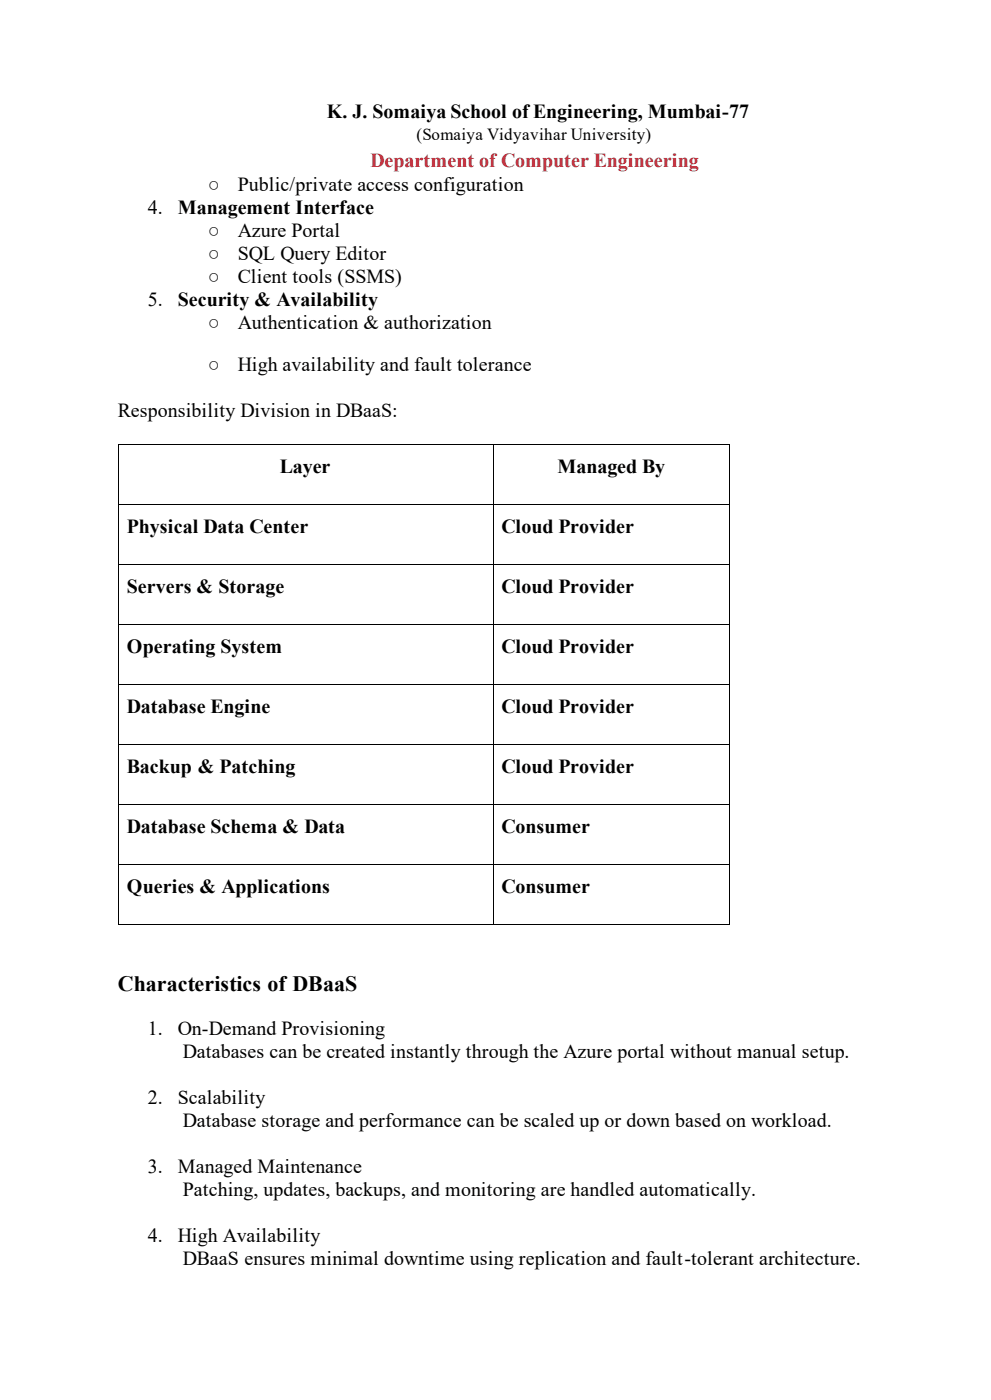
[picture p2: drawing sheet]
<svg xmlns="http://www.w3.org/2000/svg" width="210mm" height="297mm" viewBox="0 0 210 297" stroke-linecap="round" stroke-linejoin="round" font-family="sans-serif">
<defs><g id="words">
<text font-size="4.7" x="25" y="210.1">Characteristics of DBaaS</text>
<g font-size="4.2">
<text x="69.3" y="25">K. J. Somaiya School of Engineering, Mumbai-77</text>
<text x="44.1" y="40.5">○</text>
<text x="50.4" y="40.5">Public/private access configuration</text>
<text x="31.4" y="45.3">4.</text>
<text x="37.7" y="45.3">Management Interface</text>
<text x="44.1" y="50.2">○</text>
<text x="50.4" y="50.2">Azure Portal</text>
<text x="44.1" y="55.1">○</text>
<text x="44.1" y="59.9">○</text>
<text x="50.4" y="55.1">SQL Query Editor</text>
<text x="50.4" y="59.9">Client tools (SSMS)</text>
<text x="31.4" y="64.8">5.</text>
<text x="37.7" y="64.8">Security &amp; Availability</text>
<text x="44.1" y="69.7">○</text>
<text x="50.4" y="69.7">Authentication &amp; authorization</text>
<text x="44.1" y="78.8">○</text>
<text x="50.4" y="78.8">High availability and fault tolerance</text>
<text x="25" y="88.5">Responsibility Division in DBaaS:</text>
<text x="59.3" y="100.4">Layer</text>
<text x="118.2" y="100.4">Managed By</text>
<text x="26.9" y="113.1">Physical Data Center</text>
<text x="106.4" y="113.1">Cloud Provider</text>
<text x="26.9" y="125.8">Servers &amp; Storage</text>
<text x="106.4" y="125.8">Cloud Provider</text>
<text x="26.9" y="138.5">Operating System</text>
<text x="106.4" y="138.5">Cloud Provider</text>
<text x="26.9" y="151.2">Database Engine</text>
<text x="106.4" y="151.2">Cloud Provider</text>
<text x="26.9" y="163.9">Backup &amp; Patching</text>
<text x="106.4" y="163.9">Cloud Provider</text>
<text x="26.9" y="176.7">Database Schema &amp; Data</text>
<text x="106.4" y="176.7">Consumer</text>
<text x="26.9" y="189.4">Queries &amp; Applications</text>
<text x="106.4" y="189.4">Consumer</text>
<text x="31.4" y="219.4">1.</text>
<text x="37.7" y="219.4">On-Demand Provisioning</text>
<text x="38.8" y="224.5">Databases can be created instantly through the Azure portal without manual setup.</text>
<text x="31.4" y="234.3">2.</text>
<text x="37.7" y="234.3">Scalability</text>
<text x="38.8" y="239.1">Database storage and performance can be scaled up or down based on workload.</text>
<text x="31.4" y="248.9">3.</text>
<text x="37.7" y="248.9">Managed Maintenance</text>
<text x="38.8" y="253.8">Patching, updates, backups, and monitoring are handled automatically.</text>
<text x="31.4" y="263.5">4.</text>
<text x="37.7" y="263.5">High Availability</text>
<text x="38.8" y="268.4">DBaaS ensures minimal downtime using replication and fault-tolerant architecture.</text>
</g>
<text font-size="4.2" fill="#bb1f2d" x="78.6" y="35.4">Department of Computer Engineering</text>
<text font-size="3.6" x="88.4" y="29.7">(Somaiya Vidyavihar University)</text>
</g></defs>
<g fill="none" stroke="#000" stroke-width=".21">
<path d="M25.1 94.3v101.6M25.2 94.4h79.3M104.6 96.4v99.5M104.7 94.4h50M154.8 94.3v101.6M25.2 107.1h79.3M25.2 119.8h79.3M104.7 107.1h50M104.7 119.8h50M25.2 132.5h79.3M104.7 132.5h50M25.2 145.2h79.3"/>
<path d="M25.2 157.9h79.3M104.7 145.2h50M104.7 157.9h50M25.2 170.6h79.3M104.7 170.6h50M25.2 183.3h79.3M25.2 196h79.3M104.7 183.3h50M104.7 196h50"/>
</g>
<g fill="#000">
<path d="M25 94.3h.2v.2h-.2z" fill-rule="evenodd"/>
<path d="M104.5 94.5h.2v1.9h-.2z" fill-rule="evenodd"/>
<path d="M104.5 94.3h.2v.2h-.2z" fill-rule="evenodd"/>
<path d="M154.7 94.3h.2v.2h-.2z" fill-rule="evenodd"/>
<path d="M25 195.9h.2v.2h-.2z" fill-rule="evenodd"/>
<path d="M25 195.9h.2v.2h-.2z" fill-rule="evenodd"/>
<path d="M104.5 195.9h.2v.2h-.2z" fill-rule="evenodd"/>
<path d="M154.7 195.9h.2v.2h-.2z" fill-rule="evenodd"/>
<path d="M154.7 195.9h.2v.2h-.2z" fill-rule="evenodd"/>
</g>
<use href="#words"/>
</svg>
